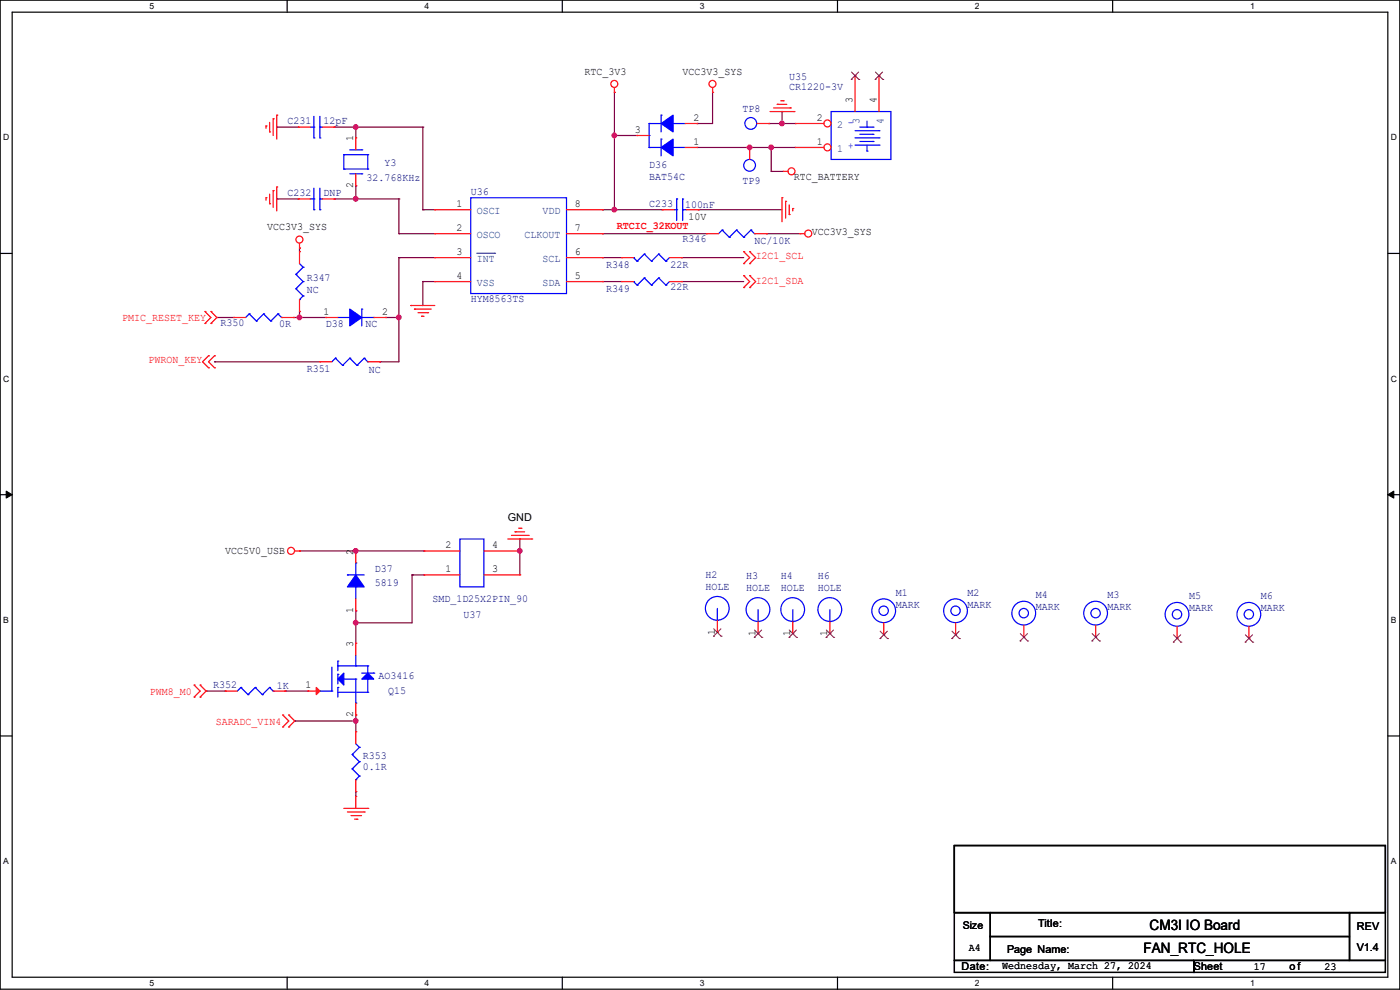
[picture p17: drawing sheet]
<svg xmlns="http://www.w3.org/2000/svg" width="297mm" height="210mm" viewBox="0 0 297 210" stroke-linecap="round" stroke-linejoin="round" font-family="sans-serif">
<defs><g id="words">
<g font-size="3">
<text x="243.9" y="197.4">CM3I IO Board</text>
<text x="242.6" y="202.2">FAN_RTC_HOLE</text>
</g>
<g font-size="2.3">
<text x="124" y="15.9">RTC_3V3</text>
<text x="144.8" y="15.9">VCC3V3_SYS</text>
<text x="180.8" y="21.9" transform="rotate(-90 180.8 21.9)">3</text>
<text x="185.9" y="21.9" transform="rotate(-90 185.9 21.9)">4</text>
<text x="134.7" y="28.2">3</text>
<text x="147.1" y="25.7">2</text>
<text x="173.3" y="25.7">2</text>
<text x="74.9" y="30" transform="rotate(-90 74.9 30)">1</text>
<text x="147.1" y="30.7">1</text>
<text x="173.3" y="30.7">1</text>
<text x="74.9" y="39.9" transform="rotate(-90 74.9 39.9)">2</text>
<text x="168.4" y="38.2">RTC_BATTERY</text>
<text x="96.8" y="43.9">1</text>
<text x="122" y="43.9">8</text>
<text x="146.1" y="46.6">10V</text>
<text x="56.7" y="48.9">VCC3V3_SYS</text>
<text x="96.8" y="49">2</text>
<text x="122" y="49">7</text>
<text x="172.3" y="49.9">VCC3V3_SYS</text>
<text x="96.8" y="54.1">3</text>
<text x="96.8" y="59.2">4</text>
<text x="122" y="59.2">5</text>
<text x="122" y="54.1">6</text>
<text x="68.6" y="66.8">1</text>
<text x="81.1" y="66.8">2</text>
<text x="107.7" y="110.6">GND</text>
<text x="47.8" y="117.5">VCC5V0_USB</text>
<text x="74.9" y="117.6" transform="rotate(-90 74.9 117.6)">2</text>
<text x="94.5" y="116.3">2</text>
<text x="104.4" y="116.3">4</text>
<text x="94.5" y="121.4">1</text>
<text x="104.4" y="121.4">3</text>
<text x="74.9" y="130.1" transform="rotate(-90 74.9 130.1)">1</text>
<text x="74.9" y="137.2" transform="rotate(-90 74.9 137.2)">3</text>
<text x="151.6" y="134.7" transform="rotate(-90 151.6 134.7)">1</text>
<text x="160.3" y="134.9" transform="rotate(-90 160.3 134.9)">1</text>
<text x="167.6" y="134.9" transform="rotate(-90 167.6 134.9)">1</text>
<text x="175.5" y="134.9" transform="rotate(-90 175.5 134.9)">1</text>
<text x="64.8" y="146">1</text>
<text x="74.9" y="152.2" transform="rotate(-90 74.9 152.2)">2</text>
<text x="220.3" y="196.7">Title:</text>
<text x="287.8" y="197.2">REV</text>
<text x="205.5" y="201.8">A4</text>
<text x="213.7" y="202.3">Page Name:</text>
<text x="287.8" y="201.8">V1.4</text>
<text x="204" y="205.8">Date:</text>
<text x="212.6" y="205.6">Wednesday, March 27, 2024</text>
<text x="253.3" y="205.8">Sheet</text>
<text x="266" y="205.9">17</text>
<text x="273.6" y="205.8">of</text>
<text x="281" y="205.9">23</text>
</g>
<g font-size="2.3" fill="#000080">
<text x="167.4" y="16.9">U35</text>
<text x="157.5" y="23.7">TP8</text>
<text x="167.4" y="19.2">CR1220-3V</text>
<text x="61" y="26.3">C231</text>
<text x="68.6" y="26.3">12pF</text>
<text x="81.6" y="35.2">Y3</text>
<text x="137.7" y="35.7">D36</text>
<text x="61" y="41.5">C232</text>
<text x="68.6" y="41.5">DNP</text>
<text x="77.8" y="38.5">32.768KHz</text>
<text x="99.9" y="41.3">U36</text>
<text x="137.7" y="38.2">BAT54C</text>
<text x="157.5" y="39">TP9</text>
<text x="137.7" y="43.8">C233</text>
<text x="145.3" y="44.1">100nF</text>
<text x="144.8" y="51.4">R346</text>
<text x="160.1" y="51.7">NC/10K</text>
<text x="65.1" y="59.6">R347</text>
<text x="128.6" y="56.8">R348</text>
<text x="142.3" y="56.8">22R</text>
<text x="65.1" y="62.1">NC</text>
<text x="99.9" y="64.1">HYM8563TS</text>
<text x="128.6" y="61.8">R349</text>
<text x="142.3" y="61.6">22R</text>
<text x="46.8" y="69.2">R350</text>
<text x="59.2" y="69.5">0R</text>
<text x="69.1" y="69.5">D38</text>
<text x="77.5" y="69.5">NC</text>
<text x="65.1" y="78.9">R351</text>
<text x="78.3" y="79.1">NC</text>
<text x="79.5" y="121.3">D37</text>
<text x="79.5" y="124.3">5819</text>
<text x="149.6" y="122.6">H2</text>
<text x="149.6" y="125.1">HOLE</text>
<text x="158.3" y="122.8">H3</text>
<text x="158.3" y="125.3">HOLE</text>
<text x="165.7" y="122.8">H4</text>
<text x="165.7" y="125.3">HOLE</text>
<text x="173.5" y="122.8">H6</text>
<text x="173.5" y="125.3">HOLE</text>
<text x="91.7" y="127.6">SMD_1D25X2PIN_90</text>
<text x="98.3" y="131.2">U37</text>
<text x="190" y="126.4">M1</text>
<text x="190" y="128.9">MARK</text>
<text x="205.3" y="126.4">M2</text>
<text x="205.3" y="128.9">MARK</text>
<text x="219.8" y="126.9">M4</text>
<text x="219.8" y="129.4">MARK</text>
<text x="235" y="126.9">M3</text>
<text x="235" y="129.4">MARK</text>
<text x="252.3" y="127.1">M5</text>
<text x="252.3" y="129.7">MARK</text>
<text x="267.5" y="127.1">M6</text>
<text x="267.5" y="129.7">MARK</text>
<text x="45.3" y="145.9">R352</text>
<text x="58.7" y="146.2">1K</text>
<text x="80.3" y="144.1">AO3416</text>
<text x="82.3" y="147.2">Q15</text>
<text x="77" y="160.9">R353</text>
<text x="77" y="163.4">0.1R</text>
</g>
<g font-size="2.3" fill="#004080">
<text x="177.6" y="27.1">2</text>
<text x="182.4" y="26.2" transform="rotate(-90 182.4 26.2)">3</text>
<text x="187.5" y="26.2" transform="rotate(-90 187.5 26.2)">4</text>
<text x="177.6" y="32.2">1</text>
<text x="101.1" y="45.4">OSCI</text>
<text x="115.1" y="45.4">VDD</text>
<text x="101.1" y="50.5">OSCO</text>
<text x="111.3" y="50.5">CLKOUT</text>
<text x="101.1" y="55.6">INT</text>
<text x="115.1" y="55.6">SCL</text>
<text x="101.1" y="60.7">VSS</text>
<text x="115.1" y="60.7">SDA</text>
</g>
<g font-size="2.3" fill="#f00">
<text x="130.9" y="48.6">RTCIC_32KOUT</text>
<text x="160.3" y="55">I2C1_SCL</text>
<text x="160.3" y="60.3">I2C1_SDA</text>
<text x="26" y="68.2">PMIC_RESET_KEY</text>
<text x="31.5" y="77.1">PWRON_KEY</text>
<text x="31.8" y="147.4">PWM8_M0</text>
<text x="45.8" y="153.8">SARADC_VIN4</text>
</g>
<text font-size="2.2" x="204.3" y="197.1">Size</text>
<g font-size="2.1" fill="#00f">
<text x="181.1" y="25.4" transform="rotate(-180 181.1 25.4)">-</text>
<text x="181.1" y="30.3" transform="rotate(-180 181.1 30.3)">+</text>
</g>
<g font-size="1.8">
<text x="31.7" y="1.9">5</text>
<text x="90.1" y="1.9">4</text>
<text x="148.5" y="1.9">3</text>
<text x="206.8" y="1.9">2</text>
<text x="265.2" y="1.9">1</text>
<text x=".7" y="29.8">D</text>
<text x="295.1" y="29.8">D</text>
<text x=".7" y="80.9">C</text>
<text x="295.1" y="80.9">C</text>
<text x=".7" y="132.1">B</text>
<text x="295.1" y="132.1">B</text>
<text x=".7" y="183.3">A</text>
<text x="295.1" y="183.3">A</text>
<text x="31.7" y="209.2">5</text>
<text x="90.1" y="209.2">4</text>
<text x="148.5" y="209.2">3</text>
<text x="206.8" y="209.2">2</text>
<text x="265.2" y="209.2">1</text>
</g>
</g></defs>
<path d="M0 0h297v209.8h-297zM2.6 2.6h291.8v204.7h-291.8z" fill="none" stroke="#000" stroke-width=".25"/>
<g fill="#fff">
<path d="M31.7 .3h1v2h-1z"/>
<path d="M31.7 207.6h1v1.9h-1z"/>
</g>
<path d="M60.9 0v2.6M60.9 207.3v2.5" fill="none" stroke="#000" stroke-width=".25"/>
<g fill="#fff">
<path d="M90.1 .3h1v2h-1z"/>
<path d="M90.1 207.6h1v1.9h-1z"/>
</g>
<path d="M119.3 0v2.6M119.3 207.3v2.5" fill="none" stroke="#000" stroke-width=".25"/>
<g fill="#fff">
<path d="M148.5 .3h.9v2h-.9z"/>
<path d="M148.5 207.6h.9v1.9h-.9z"/>
</g>
<path d="M177.7 0v2.6M177.7 207.3v2.5" fill="none" stroke="#000" stroke-width=".25"/>
<g fill="#fff">
<path d="M206.8 .3h1v2h-1z"/>
<path d="M206.8 207.6h1v1.9h-1z"/>
</g>
<path d="M236.1 0v2.6M236.1 207.3v2.5" fill="none" stroke="#000" stroke-width=".25"/>
<g fill="#fff">
<path d="M265.2 .3h1v2h-1z"/>
<path d="M265.2 207.6h1v1.9h-1z"/>
<path d="M.7 28.2h1.2v1.9h-1.2z"/>
<path d="M295.1 28.2h1.2v1.9h-1.2z"/>
<path d="M.7 79.3h1.2v2h-1.2z"/>
<path d="M295.1 79.3h1.2v2h-1.2z"/>
</g>
<path d="M0 53.8h2.6M294.4 53.8h2.6" fill="none" stroke="#000" stroke-width=".25"/>
<g fill="#fff">
<path d="M.7 130.5h1.2v2h-1.2z"/>
<path d="M295.1 130.5h1.1v2h-1.1z"/>
</g>
<path d="M0 104.9h2.6M294.4 104.9h2.6" fill="none" stroke="#000" stroke-width=".25"/>
<path d="M1.3 104.2l1.3 .7-1.3 .8zM294.4 104.9l1.3-.7v1.5z" fill="#000" stroke="#000" stroke-width=".21"/>
<g fill="#fff">
<path d="M.7 181.7h1.2v2h-1.2z"/>
<path d="M295.1 181.7h1.1v2h-1.1z"/>
</g>
<path d="M0 156.1h2.6M294.4 156.1h2.6M202.5 179.4h91.4v14.2h-91.4zM202.5 193.6h7.6v10.2h-7.6zM210.1 193.6h76.2v5.1h-76.2zM210.1 198.7h76.2v5.1h-76.2zM286.3 193.6h7.6v10.2h-7.6zM202.5 203.8h50.8v2.5h-50.8zM253.3 203.8h40.6v2.5h-40.6z" fill="none" stroke="#000" stroke-width=".25"/>
<g fill="none" stroke="#800040" stroke-width=".25">
<path d="M130.3 19.6h.1M130.3 19.6v24.9M151.2 19.6h.1M151.2 19.6v6.6h-3.3M58.7 27h.1M58.7 27h4.6M70.9 27h.1M70.9 27h18.8M75.5 39.4h.1M75.5 27h.1M75.5 27v2.3M75.5 39.4v2.8"/>
<path d="M89.7 27h.1M89.7 27v17.5M130.3 28.7h.1M130.3 28.7h4.9M147.9 26.2h.1M147.9 31.3h20.8M159 31.3h.1M163.1 26.2h.1M163.1 26.2h5.6M163.6 31.3h.1M163.6 36.4h.1M163.6 31.3v5.1"/>
<path d="M163.6 36.4h2.6M165.9 26.2h.1M165.9 23.7h.1M165.9 23.7v2.5M58.7 42.2h.1M58.7 42.2h4.6M63.5 52.6h.1M63.5 52.6v.8M70.9 42.2h.1M70.9 42.2h13.7M75.5 42.2h.1M84.6 42.2h.1"/>
<path d="M84.6 49.6h.1M84.6 54.7h.1M84.6 54.7h7.6M84.6 49.6h7.6M84.6 54.7v22.1h-4M84.6 42.2v7.4M89.7 44.5h.1M89.7 59.7h.1M89.7 59.7h2.5M89.7 44.5h2.5M89.7 59.7v5.1M127.8 54.7h.1"/>
<path d="M127.8 59.7h.1M127.8 49.6h.1M127.8 44.5h.1M127.8 54.7h4.1M127.8 59.7h4.1M127.8 49.6h22.1M127.8 44.5h12.7M130.3 44.5h.1M144.6 54.7h.1M144.6 59.7h.1M144.6 54.7h13.2M144.6 59.7h13.2"/>
<path d="M148.1 44.5h.1M148.1 44.5h17.8M162.6 49.6h.1M162.6 49.6h7.1M45.5 76.8h.1M45.5 76.8h22.4M46 67.4h.1M46 67.4h3.6M62.3 67.4h.1M62.3 67.4h6.8M63.5 67.4h.1M63.5 66.1h.1"/>
<path d="M63.5 66.1v1.3M80.6 76.8h.1M81.8 67.4h.1M81.8 67.4h2.8M84.6 67.4h.1M63.5 116.9h.1M63.5 116.9h26.5M75.5 116.9h.1M110.3 114.3h.1M110.3 116.9h.1M110.3 114.3v7.7M75.5 132.1h.1"/>
<path d="M75.5 129.6h.1M75.5 129.6v6.8M87.4 122h.1M87.4 122h2.6M87.4 122v10.1h-11.9M43.7 146.6h.1M43.7 146.6h4.1M60.5 146.6h.1M60.5 146.6h4.8M62.5 153h.1M62.5 153h13M75.5 151.7h.1"/>
<path d="M75.5 153h.1M75.5 151.7v3.5M75.5 167.9h.1M75.5 167.9v1.1"/>
</g>
<g fill="#f0f" stroke="#f0f" stroke-width=".25">
<circle cx="163.6" cy="31.3" r=".49"/>
<circle cx="63.5" cy="67.3" r=".49"/>
<circle cx="165.9" cy="26.2" r=".49"/>
<circle cx="75.5" cy="42.2" r=".49"/>
<circle cx="75.5" cy="26.9" r=".49"/>
<circle cx="159" cy="31.3" r=".49"/>
<circle cx="130.3" cy="44.5" r=".49"/>
<circle cx="84.6" cy="67.3" r=".49"/>
<circle cx="130.3" cy="28.7" r=".49"/>
<circle cx="110.3" cy="116.9" r=".49"/>
<circle cx="75.5" cy="132.1" r=".49"/>
<circle cx="75.5" cy="116.9" r=".49"/>
<circle cx="75.5" cy="152.9" r=".49"/>
</g>
<g fill="none" stroke="#f00" stroke-width=".25">
<path d="M130.3 19.6h.1M130.3 18.6v1M151.2 19.6h.1M151.2 18.6v1M56.4 26.7h.1M56.4 26.7v.5M57.2 28h.1M57.2 26v2M58 25.2h.1M58 25.2v3.5M58.7 24.4h.1M58.7 39.7h.1"/>
<path d="M58.7 24.4v5.1M58.7 39.7v5M63.3 27h.1M63.3 27h2.5M68.4 27h2.5M70.9 27h.1M75.5 29.3h.1M75.5 39.4h.1M75.5 29.3v2.5M75.5 36.9v2.5M159 31.3h.1M159 31.3v2.5"/>
<path d="M163.4 23.7h5M164.1 22.9h3.6M164.9 22.1h.1M164.9 22.1h2M165.7 21.4h.5M166.2 21.4h.1M166.2 36.4h.1M166.2 36.4h1M167.7 22.9h.1M168.4 23.7h.1M56.4 42h.1M56.4 42v.5"/>
<path d="M57.2 43.2h.1M57.2 41.2v2M58 40.4h.1M58 40.4v3.6M63.3 42.2h.1M63.3 42.2h2.5M63.5 52.6h.1M63.5 51.6v1M68.4 42.2h2.5M70.9 42.2h.1M92.2 44.5h.1M92.2 49.6h.1"/>
<path d="M92.2 54.7h.1M92.2 59.7h.1M92.2 49.6h7.7M92.2 59.7h7.7M92.2 44.5h7.7M92.2 54.7h7.7M120.2 49.6h7.6M120.2 59.7h7.6M120.2 44.5h7.6M120.2 54.7h7.6M127.8 59.7h.1M127.8 54.7h.1"/>
<path d="M127.8 49.6h.1M127.8 44.5h.1M131.9 59.7h.1M131.9 59.7h2.5M140.5 44.5h.1M140.5 44.5h2.5M142 59.7h2.6M144.6 59.7h.1M145.6 44.5h2.5M148.1 44.5h.1M149.9 49.6h.1M149.9 49.6h2.5"/>
<path d="M157.8 55.9h.1M157.8 53.4h.1M157.8 58.5h.1M157.8 53.4l1.2 1.3-1.2 1.2M157.8 58.5l1.2 1.2-1.2 1.3M159 55.9h.1M159 53.4h.1M159 58.5h.1M159 53.4l1.3 1.3-1.3 1.2M159 58.5l1.3 1.2-1.3 1.3M160.1 49.6h2.5M162.6 49.6h.1"/>
<path d="M165.9 42h.1M165.9 42v5M166.7 42.7h.1M166.7 42.7v3.6M167.4 45.5h.1M167.4 43.5v2M168.2 44.2h.1M168.2 44.2v.5M169.7 49.6h.1M169.7 49.6h1M43.5 66.1h.1M43.5 68.6h.1"/>
<path d="M43.5 66.1l1.2 1.3-1.2 1.2M44.2 75.5h.1M44.2 78h.1M44.2 75.5l-1.2 1.3 1.2 1.2M44.7 68.6h.1M44.7 66.1h.1M44.7 66.1l1.3 1.3-1.3 1.2M45.5 75.5h.1M45.5 78h.1M45.5 75.5l-1.3 1.3 1.3 1.2M49.6 67.4h.1M49.6 67.4h2.5"/>
<path d="M59.7 67.4h2.6M62.3 67.4h.1M67.9 76.8h.1M67.9 76.8h2.5M69.1 67.4h.1M69.1 67.4h2.6M78 76.8h2.6M79.3 67.4h2.5M80.6 76.8h.1M81.8 67.4h.1M87.2 64.8h.1M87.2 64.8h5"/>
<path d="M87.9 65.6h.1M87.9 65.6h3.6M88.7 66.3h2M89.5 67.1h.1M89.5 67.1h.5M90.7 66.3h.1M157.8 61h.1M159 61h.1M62.5 116.9h1M63.5 116.9h.1M75.5 116.9h.1M75.5 116.9v2.5"/>
<path d="M90 116.9h.1M90 116.9h7.6M102.7 116.9h7.6M107.7 114.3h5.1M108.5 113.6h3.6M109.3 112.8h.1M109.3 112.8h2M110 112.1h.5M110.3 116.9h.1M110.5 112.1h.1M112.1 113.6h.1M112.8 114.3h.1"/>
<path d="M75.5 136.4h.1M75.5 129.6h.1M75.5 127v2.6M75.5 136.4v2.6M90 122h.1M90 122h7.6M102.7 122h7.6M110.3 122h.1M152.2 134.2h.1M152.2 131.6v2.6M168.2 134.4h.1M168.2 131.9v2.5"/>
<path d="M176.1 134.4h.1M176.1 131.9v2.5M187.5 134.7h.1M187.5 132.1v2.6M217.2 135.2h.1M217.2 132.6v2.6M232.5 135.2h.1M232.5 132.6v2.6M265 135.4h.1M265 132.9v2.5M41.2 145.3h.1M41.2 147.9h.1"/>
<path d="M41.2 145.3l1.3 1.3-1.3 1.3M42.5 147.9h.1M42.5 145.3h.1M42.5 145.3l1.2 1.3-1.2 1.3M47.8 146.6h.1M47.8 146.6h2.5M58 146.6h2.5M60 151.7h.1M60 154.2h.1M60 151.7l1.3 1.3-1.3 1.2M60.5 146.6h.1M61.3 154.2h.1"/>
<path d="M61.3 151.7h.1M61.3 151.7l1.2 1.3-1.2 1.2M65.3 146.6h.1M65.3 146.6h2.6M75.5 155.2h.1M75.5 151.7h.1M75.5 149.1v2.6M75.5 155.2v2.6M72.9 171.5h5.1M73.7 172.3h3.6M74.5 173h2M75.2 173.8h.5"/>
<path d="M75.5 169h.1M75.5 167.9h.1M75.5 165.4v2.5M75.5 169v2.5M75.7 173.8h.1M76.5 173h.1M77.3 172.3h.1M78 171.5h.1"/>
<circle cx="130.3" cy="17.8" r=".74"/>
<circle cx="151.2" cy="17.8" r=".74"/>
<circle cx="167.9" cy="36.3" r=".74"/>
<circle cx="63.5" cy="50.8" r=".74"/>
<circle cx="171.5" cy="49.6" r=".74"/>
<circle cx="61.7" cy="116.9" r=".74"/>
</g>
<g fill="none" stroke="#00f" stroke-width=".25">
<path d="M65.8 27h.8M66.6 29.3h.1M66.6 27h.1M66.6 24.7v4.6M66.6 39.9v4.6M67.9 27h.1M67.9 29.3h.1M67.9 27h.5M67.9 24.7v4.6M67.9 39.9v4.6M72.9 35.9h.1M72.9 32.8h.1"/>
<path d="M72.9 32.8h5.1M72.9 35.9h5.1M72.9 32.8v3.1M74.2 31.8h2.6M74.2 36.9h2.6M76.8 31.8h.1M76.8 36.9h.1M78 32.8h.1M78 35.9h.1M78 32.8v3.1M176.3 23.7h12.7v10.1h-12.7zM181.4 30.8h5.1"/>
<path d="M181.4 29.3h5.1M181.4 27.7h5.1M182.4 27h2.8M182.4 30h2.8M182.4 28.5h2.8M183.9 32h.1M183.9 27h.1M183.9 25.7v1.3M183.9 30.8v1.2M185.2 30h.1M185.2 28.5h.1M185.2 27h.1"/>
<path d="M186.5 30.8h.1M186.5 29.3h.1M186.5 27.7h.1M65.8 42.2h.8M66.6 44.5h.1M66.6 42.2h.1M67.9 42.2h.1M67.9 44.5h.1M67.9 42.2h.5M99.9 42h20.3v20.3h-20.3zM134.4 59.7h.1M134.4 59.7l.8 .8"/>
<path d="M136.7 59h.1M136.7 59l1.5 1.5M136.7 59l-1.5 1.5M139.7 59h.1M139.7 59l1.6 1.5M139.7 59l-1.5 1.5M142 59.7l-.7 .8M143 44.5h.6M143.6 44.5h.1M143.6 42.2h.1M143.6 42.2v4.6M144.8 42.2h.1"/>
<path d="M144.8 44.5h.1M144.8 44.5h.8M144.8 42.2v4.6M153.2 48.8h.1M153.2 48.8l-.8 .8M153.2 48.8l1.5 1.5M154.7 50.3h.1M156.3 48.8h.1M156.3 48.8l-1.6 1.5M156.3 48.8l1.5 1.5M157.8 50.3h.1M159.3 48.8h.1"/>
<path d="M159.3 48.8l-1.5 1.5M159.3 48.8l.8 .8M160.1 49.6h.1M52.9 66.6h.1M52.9 66.6l-.8 .8M52.9 66.6l1.5 1.5M54.4 68.1h.1M55.9 66.6h.1M55.9 66.6l-1.5 1.5M55.9 66.6l1.5 1.5M57.4 68.1h.1M59 66.6h.1"/>
<path d="M59 66.6l-1.6 1.5M59 66.6l.7 .8M59.7 67.4h.1M71.2 76h.1M71.2 76l-.8 .8M71.2 76l1.5 1.5M71.7 67.4h2.5M72.7 77.5h.1M74.2 67.4h.1M74.2 76h.1M74.2 76l-1.5 1.5M74.2 76l1.5 1.5"/>
<path d="M75.7 77.5h.1M76.8 65.6h.1M76.8 65.6v3.5M76.8 67.4h2.5M77.3 76h.1M77.3 76l-1.6 1.5M77.3 76l.7 .8M78 76.8h.1M79.3 67.4h.1M135.2 60.5h.1M138.2 60.5h.1M141.3 60.5h.1"/>
<path d="M75.5 119.4h.1M75.5 119.4v2.6M97.6 114.3h5.1v10.2h-5.1zM73.7 122h.1M73.7 122h3.6M75.5 124.5h.1M75.5 124.5v2.5M75.5 139v2.3M152.2 131.6h.1M152.2 129.1v2.5M168.2 131.9h.1M168.2 129.3v2.6"/>
<path d="M176.1 131.9h.1M176.1 129.3v2.6M51.1 145.8h.1M51.1 145.8l-.8 .8M51.1 145.8l1.5 1.6M52.6 147.4h.1M54.1 145.8h.1M54.1 145.8l-1.5 1.6M54.1 145.8l1.6 1.6M55.7 147.4h.1M57.2 145.8h.1M57.2 145.8l-1.5 1.6"/>
<path d="M57.2 145.8l.8 .8M58 146.6h.1M67.9 146.6h.1M67.9 146.6h2.5M70.4 146.6h.1M70.4 141.5v5.1M71.7 145.8h.1M71.7 143h.1M71.7 140.3h.1M71.7 141.3h.1M71.7 140.3v2M71.7 143v2.1"/>
<path d="M71.7 145.8v2.1M71.7 146.9h6.3M71.7 141.3h6.3M72.9 144.1h2.6M75.5 141.3h.1M75.5 144.1h.1M75.5 149.1h.1M75.5 157.8l.7 .7M75.5 144.1v5M76.2 158.5h.1M76.2 158.5l-1.5 1.6M76.8 142.8h2.5"/>
<path d="M78 146.9h.1M78 144.1h.1M78 141.3h.1M78 141.3v1.5M78 144.1v2.8M79.3 142.8h.1M74.7 160.1h.1M74.7 163.1h.1M74.7 160.1l1.5 1.5M74.7 163.1l1.5 1.5M75.5 165.4h.1M76.2 161.6h.1"/>
<path d="M76.2 164.6h.1M76.2 161.6l-1.5 1.5M76.2 164.6l-.7 .8"/>
<circle cx="159" cy="35.1" r="1.25"/>
<circle cx="152.2" cy="129.1" r="2.52"/>
<circle cx="168.2" cy="129.3" r="2.52"/>
<circle cx="176" cy="129.3" r="2.52"/>
<circle cx="187.5" cy="129.6" r="2.52"/>
<circle cx="187.5" cy="129.6" r=".99"/>
<circle cx="217.2" cy="130.1" r="2.52"/>
<circle cx="217.2" cy="130.1" r=".99"/>
<circle cx="232.4" cy="130.1" r="2.52"/>
<circle cx="232.4" cy="130.1" r=".99"/>
<circle cx="264.9" cy="130.3" r="2.52"/>
<circle cx="264.9" cy="130.3" r=".99"/>
</g>
<g fill="none" stroke="#804000" stroke-width=".21">
<path d="M151.4 135h.1M151.4 133.4l1.6 1.6M153 133.4l-1.6 1.6M153 135h.1M167.4 135.2h.1M167.4 133.6l1.6 1.6M169 133.6l-1.6 1.6M169 135.2h.1M175.3 135.2h.1M175.3 133.6l1.6 1.6M176.8 133.6l-1.5 1.6M176.9 135.2h.1"/>
<path d="M186.7 135.5h.1M186.7 133.9l1.6 1.6M188.3 133.9l-1.6 1.6M188.3 135.5h.1M216.4 136h.1M216.5 134.4l1.5 1.6M218 134.4l-1.6 1.6M218 136h.1M231.6 136h.1M231.7 134.4l1.6 1.6M233.2 134.4l-1.6 1.6M233.3 136h.1"/>
<path d="M264.2 136.2h.1M264.2 134.7l1.6 1.5M265.7 134.7l-1.5 1.5M265.8 136.2h.1"/>
</g>
<g fill="#00f" stroke="#00f" stroke-width=".25">
<path d="M71.7 144.1l1.2-1.3v2.5z"/>
<path d="M76.8 144.1l1.2-1.3 1.3 1.3z"/>
<path d="M74.2 65.6l2.6 1.8-2.6 1.7z" fill-rule="evenodd"/>
<path d="M75.5 122l1.8 2.5h-3.6z" fill-rule="evenodd"/>
</g>
<path d="M67.1 145.8l.8 .8-.8 .8z" fill="#f00" stroke="#f00" stroke-width=".25"/>
<path d="M101.1 53.7h3.8M104.9 53.7h.1" fill="none" stroke="#004080" stroke-width=".21"/>
<circle cx="175.5" cy="31.3" r=".74" fill="#fff" stroke="#f00" stroke-width=".25"/>
<path d="M168.7 31.3h.1M168.7 31.3h6.1" fill="none" stroke="#f00" stroke-width=".25"/>
<circle cx="175.5" cy="26.2" r=".74" fill="#fff" stroke="#f00" stroke-width=".25"/>
<g fill="none" stroke="#f00" stroke-width=".25">
<path d="M181.4 16h.1M181.4 16v7.7M186.5 16h.1M186.5 16v7.7M135.2 28.7h.1M135.2 28.7h2.5M145.3 26.2h2.6M145.3 31.3h2.6M147.9 31.3h.1M147.9 26.2h.1M160.6 26.2h2.5M163.1 26.2h.1"/>
<path d="M168.7 26.2h.1M168.7 26.2h6.1M63.5 53.4h.1M63.5 53.4v2.5M131.9 54.7h.1M131.9 54.7h2.5M142 54.7h2.6M144.6 54.7h.1M63.5 66.1h.1M63.5 63.5v2.6M160.8 134.4h.1M160.8 131.9v2.5"/>
<path d="M202.7 134.7h.1M202.7 132.1v2.6M249.7 135.4h.1M249.7 132.9v2.5"/>
</g>
<g fill="none" stroke="#804000" stroke-width=".21">
<path d="M180.6 16.8h.1M180.6 15.3l1.6 1.5M182.2 15.3l-1.6 1.5M182.2 16.8h.1M185.7 16.8h.1M185.7 15.3l1.6 1.5M187.2 15.3l-1.5 1.5M187.3 16.8h.1M160 135.2h.1M160.1 133.6l1.5 1.6M161.6 133.6l-1.6 1.6M161.6 135.2h.1"/>
<path d="M201.9 135.5h.1M202 133.9l1.5 1.6M203.5 133.9l-1.6 1.6M203.5 135.5h.1M248.9 136.2h.1M249 134.7l1.5 1.5M250.5 134.7l-1.6 1.5M250.5 136.2h.1"/>
</g>
<g fill="none" stroke="#00f" stroke-width=".25">
<path d="M137.7 31.3h.1M137.7 26.2h.1M137.7 28.7h.1M137.7 31.3h2.6M137.7 26.2h2.6M137.7 26.2v5.1M140.3 29.5h.1M140.3 24.4h.1M140.3 24.4v3.6M140.3 29.5v3.6M142.8 31.3h.1M142.8 26.2h.1"/>
<path d="M142.8 31.3h2.5M142.8 26.2h2.5M62.8 58.2h.1M62.8 58.2l1.5 1.5M63.5 55.9l.8 .8M64.3 56.7h.1M64.3 59.7h.1M64.3 56.7l-1.5 1.5M64.3 59.7l-1.5 1.6M134.4 54.7h.1M134.4 54.7l.8 .7M135.2 55.4h.1"/>
<path d="M136.7 53.9h.1M136.7 53.9l1.5 1.5M136.7 53.9l-1.5 1.5M138.2 55.4h.1M139.7 53.9h.1M139.7 53.9l1.6 1.5M139.7 53.9l-1.5 1.5M141.3 55.4h.1M142 54.7l-.7 .7M62.8 61.3h.1M62.8 61.3l1.5 1.5M63.5 63.5h.1"/>
<path d="M64.3 62.8h.1M64.3 62.8l-.8 .7M160.8 131.9h.1M160.8 129.3v2.6"/>
<circle cx="159.3" cy="26.2" r="1.25"/>
<circle cx="160.8" cy="129.3" r="2.52"/>
<circle cx="202.7" cy="129.6" r="2.52"/>
<circle cx="202.7" cy="129.6" r=".99"/>
<circle cx="249.7" cy="130.3" r="2.52"/>
<circle cx="249.7" cy="130.3" r=".99"/>
</g>
<g fill="#00f" stroke="#00f" stroke-width=".25">
<path d="M140.3 31.3l2.5-1.8v3.6z" fill-rule="evenodd"/>
<path d="M140.3 26.2l2.5-1.8v3.6z" fill-rule="evenodd"/>
</g>
<g fill="#f0f" stroke="#f0f" stroke-width=".25">
<circle cx="163.6" cy="31.3" r=".49"/>
<circle cx="63.5" cy="67.3" r=".49"/>
<circle cx="165.9" cy="26.2" r=".49"/>
<circle cx="75.5" cy="42.2" r=".49"/>
<circle cx="75.5" cy="26.9" r=".49"/>
<circle cx="159" cy="31.3" r=".49"/>
<circle cx="130.3" cy="44.5" r=".49"/>
<circle cx="84.6" cy="67.3" r=".49"/>
<circle cx="130.3" cy="28.7" r=".49"/>
<circle cx="110.3" cy="116.9" r=".49"/>
<circle cx="75.5" cy="132.1" r=".49"/>
<circle cx="75.5" cy="116.9" r=".49"/>
<circle cx="75.5" cy="152.9" r=".49"/>
</g>
<use href="#words"/>
</svg>
